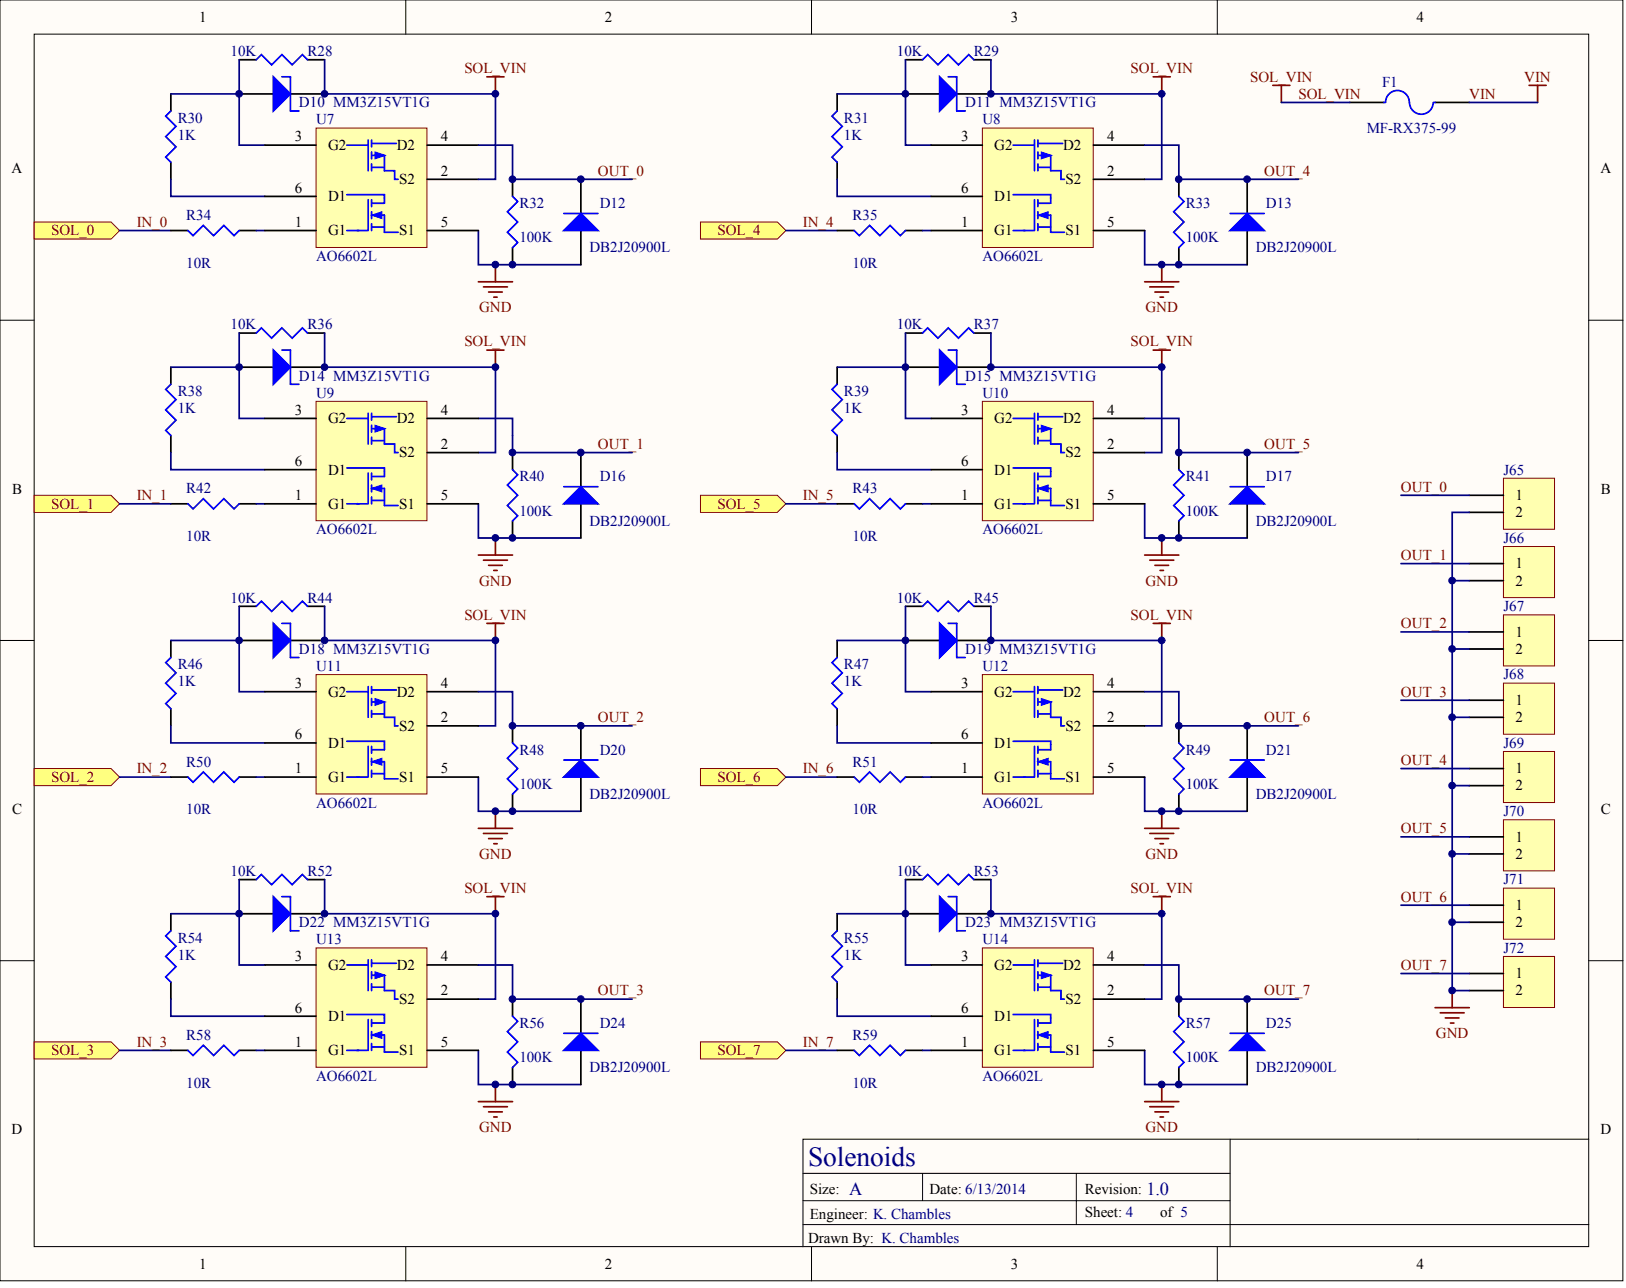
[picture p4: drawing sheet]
<svg xmlns="http://www.w3.org/2000/svg" width="401mm" height="318mm" viewBox="0 0 401 318" stroke-linecap="round" stroke-linejoin="round" font-family="sans-serif">
<defs><g id="words">
<text font-size="6.8" fill="#000080" x="199.5" y="287.6">Solenoids</text>
<g font-size="4.5" fill="#000080">
<text x="209.6" y="294.9">A</text>
<text x="283" y="294.9">1.0</text>
</g>
<g font-size="3.7">
<text x="49.2" y="5.4">1</text>
<text x="149.4" y="5.4">2</text>
<text x="249.5" y="5.4">3</text>
<text x="349.7" y="5.4">4</text>
<text x="72.8" y="34.9">3</text>
<text x="108.8" y="34.9">4</text>
<text x="237.3" y="34.9">3</text>
<text x="273.3" y="34.9">4</text>
<text x="81" y="37">G2</text>
<text x="97.9" y="37">D2</text>
<text x="245.5" y="37">G2</text>
<text x="262.5" y="37">D2</text>
<text x="2.9" y="42.8">A</text>
<text x="72.8" y="47.6">6</text>
<text x="98.6" y="45.4">S2</text>
<text x="108.8" y="43.3">2</text>
<text x="237.3" y="47.6">6</text>
<text x="263.1" y="45.4">S2</text>
<text x="273.3" y="43.3">2</text>
<text x="395.2" y="42.8">A</text>
<text x="81" y="49.7">D1</text>
<text x="245.5" y="49.7">D1</text>
<text x="72.8" y="56">1</text>
<text x="81" y="58.1">G1</text>
<text x="98.6" y="58.1">S1</text>
<text x="108.8" y="56">5</text>
<text x="237.3" y="56">1</text>
<text x="245.5" y="58.1">G1</text>
<text x="263.1" y="58.1">S1</text>
<text x="273.3" y="56">5</text>
<text x="72.8" y="102.3">3</text>
<text x="81" y="104.5">G2</text>
<text x="97.9" y="104.5">D2</text>
<text x="108.8" y="102.3">4</text>
<text x="237.3" y="102.3">3</text>
<text x="245.5" y="104.5">G2</text>
<text x="262.5" y="104.5">D2</text>
<text x="273.3" y="102.3">4</text>
<text x="98.6" y="112.9">S2</text>
<text x="108.8" y="110.8">2</text>
<text x="263.1" y="112.9">S2</text>
<text x="273.3" y="110.8">2</text>
<text x="72.8" y="115">6</text>
<text x="81" y="117.1">D1</text>
<text x="237.3" y="115">6</text>
<text x="245.5" y="117.1">D1</text>
<text x="3" y="121.8">B</text>
<text x="72.8" y="123.4">1</text>
<text x="81" y="125.5">G1</text>
<text x="98.6" y="125.5">S1</text>
<text x="108.8" y="123.4">5</text>
<text x="237.3" y="123.4">1</text>
<text x="245.5" y="125.5">G1</text>
<text x="263.1" y="125.5">S1</text>
<text x="273.3" y="123.4">5</text>
<text x="374.2" y="123.4">1</text>
<text x="395.3" y="121.8">B</text>
<text x="374.2" y="127.6">2</text>
<text x="374.2" y="140.3">1</text>
<text x="374.2" y="144.5">2</text>
<text x="374.2" y="157.1">1</text>
<text x="374.2" y="161.4">2</text>
<text x="72.8" y="169.8">3</text>
<text x="81" y="171.9">G2</text>
<text x="97.9" y="171.9">D2</text>
<text x="108.8" y="169.8">4</text>
<text x="237.3" y="169.8">3</text>
<text x="245.5" y="171.9">G2</text>
<text x="262.5" y="171.9">D2</text>
<text x="273.3" y="169.8">4</text>
<text x="108.8" y="178.2">2</text>
<text x="273.3" y="178.2">2</text>
<text x="374.2" y="174">1</text>
<text x="374.2" y="178.2">2</text>
<text x="72.8" y="182.4">6</text>
<text x="81" y="184.5">D1</text>
<text x="98.6" y="180.3">S2</text>
<text x="237.3" y="182.4">6</text>
<text x="245.5" y="184.5">D1</text>
<text x="263.1" y="180.3">S2</text>
<text x="72.8" y="190.9">1</text>
<text x="108.8" y="190.9">5</text>
<text x="237.3" y="190.9">1</text>
<text x="273.3" y="190.9">5</text>
<text x="374.2" y="190.9">1</text>
<text x="81" y="193">G1</text>
<text x="98.6" y="193">S1</text>
<text x="245.5" y="193">G1</text>
<text x="263.1" y="193">S1</text>
<text x="374.2" y="195.1">2</text>
<text x="3" y="200.9">C</text>
<text x="395.3" y="200.9">C</text>
<text x="374.2" y="207.7">1</text>
<text x="374.2" y="211.9">2</text>
<text x="374.2" y="224.6">1</text>
<text x="374.2" y="228.8">2</text>
<text x="72.8" y="237.2">3</text>
<text x="81" y="239.3">G2</text>
<text x="97.9" y="239.3">D2</text>
<text x="108.8" y="237.2">4</text>
<text x="237.3" y="237.2">3</text>
<text x="245.5" y="239.3">G2</text>
<text x="262.5" y="239.3">D2</text>
<text x="273.3" y="237.2">4</text>
<text x="108.8" y="245.7">2</text>
<text x="273.3" y="245.7">2</text>
<text x="374.2" y="241.4">1</text>
<text x="374.2" y="245.7">2</text>
<text x="72.8" y="249.9">6</text>
<text x="81" y="252">D1</text>
<text x="98.6" y="247.8">S2</text>
<text x="237.3" y="249.9">6</text>
<text x="245.5" y="252">D1</text>
<text x="263.1" y="247.8">S2</text>
<text x="72.8" y="258.3">1</text>
<text x="81" y="260.4">G1</text>
<text x="98.6" y="260.4">S1</text>
<text x="108.8" y="258.3">5</text>
<text x="237.3" y="258.3">1</text>
<text x="245.5" y="260.4">G1</text>
<text x="263.1" y="260.4">S1</text>
<text x="273.3" y="258.3">5</text>
<text x="2.9" y="279.9">D</text>
<text x="395.2" y="279.9">D</text>
<text x="199.9" y="294.6">Size:</text>
<text x="229.5" y="294.6">Date: 6/13/2014</text>
<text x="267.9" y="294.6">Revision:</text>
<text x="199.9" y="300.9">Engineer: K. Chambles</text>
<text x="267.9" y="300.5">Sheet: 4</text>
<text x="286.4" y="300.5">of 5</text>
<text x="199.5" y="306.8">Drawn By: K. Chambles</text>
<text x="49.2" y="313.1">1</text>
<text x="149.4" y="313.1">2</text>
<text x="249.5" y="313.1">3</text>
<text x="349.7" y="313.1">4</text>
</g>
<g font-size="3.7" fill="#000080">
<text x="56.9" y="13.8">10K</text>
<text x="75.9" y="13.8">R28</text>
<text x="221.5" y="13.8">10K</text>
<text x="240.4" y="13.8">R29</text>
<text x="341.3" y="21.4">F1</text>
<text x="73.8" y="26.5">D10 MM3Z15VT1G</text>
<text x="238.3" y="26.5">D11 MM3Z15VT1G</text>
<text x="43.9" y="34.5">1K</text>
<text x="43.9" y="30.3">R30</text>
<text x="78" y="30.7">U7</text>
<text x="208.4" y="34.5">1K</text>
<text x="208.4" y="30.3">R31</text>
<text x="242.5" y="30.7">U8</text>
<text x="337.5" y="32.8">MF-RX375-99</text>
<text x="128.2" y="51.3">R32</text>
<text x="148.1" y="51.3">D12</text>
<text x="292.7" y="51.3">R33</text>
<text x="312.6" y="51.3">D13</text>
<text x="46" y="54.3">R34</text>
<text x="128.2" y="59.8">100K</text>
<text x="210.5" y="54.3">R35</text>
<text x="292.7" y="59.8">100K</text>
<text x="78" y="64.4">AO6602L</text>
<text x="145.5" y="62.3">DB2J20900L</text>
<text x="242.5" y="64.4">AO6602L</text>
<text x="310" y="62.3">DB2J20900L</text>
<text x="46" y="66.1">10R</text>
<text x="210.5" y="66.1">10R</text>
<text x="56.9" y="81.3">10K</text>
<text x="75.9" y="81.3">R36</text>
<text x="221.5" y="81.3">10K</text>
<text x="240.4" y="81.3">R37</text>
<text x="73.8" y="93.9">D14 MM3Z15VT1G</text>
<text x="238.3" y="93.9">D15 MM3Z15VT1G</text>
<text x="43.9" y="101.9">1K</text>
<text x="43.9" y="97.7">R38</text>
<text x="78" y="98.1">U9</text>
<text x="208.4" y="101.9">1K</text>
<text x="208.4" y="97.7">R39</text>
<text x="242.5" y="98.1">U10</text>
<text x="128.2" y="118.8">R40</text>
<text x="148.1" y="118.8">D16</text>
<text x="292.7" y="118.8">R41</text>
<text x="312.6" y="118.8">D17</text>
<text x="371.2" y="117.1">J65</text>
<text x="46" y="121.7">R42</text>
<text x="210.5" y="121.7">R43</text>
<text x="78" y="131.9">AO6602L</text>
<text x="128.2" y="127.2">100K</text>
<text x="145.5" y="129.7">DB2J20900L</text>
<text x="242.5" y="131.9">AO6602L</text>
<text x="292.7" y="127.2">100K</text>
<text x="310" y="129.7">DB2J20900L</text>
<text x="46" y="133.5">10R</text>
<text x="210.5" y="133.5">10R</text>
<text x="371.2" y="134">J66</text>
<text x="56.9" y="148.7">10K</text>
<text x="75.9" y="148.7">R44</text>
<text x="221.5" y="148.7">10K</text>
<text x="240.4" y="148.7">R45</text>
<text x="371.2" y="150.8">J67</text>
<text x="73.8" y="161.4">D18 MM3Z15VT1G</text>
<text x="238.3" y="161.4">D19 MM3Z15VT1G</text>
<text x="43.9" y="165.2">R46</text>
<text x="78" y="165.6">U11</text>
<text x="208.4" y="165.2">R47</text>
<text x="242.5" y="165.6">U12</text>
<text x="371.2" y="167.7">J68</text>
<text x="43.9" y="169.4">1K</text>
<text x="208.4" y="169.4">1K</text>
<text x="371.2" y="184.5">J69</text>
<text x="46" y="189.2">R50</text>
<text x="128.2" y="186.2">R48</text>
<text x="148.1" y="186.2">D20</text>
<text x="210.5" y="189.2">R51</text>
<text x="292.7" y="186.2">R49</text>
<text x="312.6" y="186.2">D21</text>
<text x="128.2" y="194.7">100K</text>
<text x="145.5" y="197.2">DB2J20900L</text>
<text x="292.7" y="194.7">100K</text>
<text x="310" y="197.2">DB2J20900L</text>
<text x="46" y="201">10R</text>
<text x="78" y="199.3">AO6602L</text>
<text x="210.5" y="201">10R</text>
<text x="242.5" y="199.3">AO6602L</text>
<text x="371.2" y="201.4">J70</text>
<text x="56.9" y="216.2">10K</text>
<text x="75.9" y="216.2">R52</text>
<text x="221.5" y="216.2">10K</text>
<text x="240.4" y="216.2">R53</text>
<text x="371.2" y="218.3">J71</text>
<text x="43.9" y="232.6">R54</text>
<text x="73.8" y="228.8">D22 MM3Z15VT1G</text>
<text x="78" y="233">U13</text>
<text x="208.4" y="232.6">R55</text>
<text x="238.3" y="228.8">D23 MM3Z15VT1G</text>
<text x="242.5" y="233">U14</text>
<text x="43.9" y="236.8">1K</text>
<text x="208.4" y="236.8">1K</text>
<text x="371.2" y="235.1">J72</text>
<text x="46" y="256.6">R58</text>
<text x="128.2" y="253.7">R56</text>
<text x="148.1" y="253.7">D24</text>
<text x="210.5" y="256.6">R59</text>
<text x="292.7" y="253.7">R57</text>
<text x="312.6" y="253.7">D25</text>
<text x="128.2" y="262.1">100K</text>
<text x="292.7" y="262.1">100K</text>
<text x="46" y="268.4">10R</text>
<text x="78" y="266.7">AO6602L</text>
<text x="145.5" y="264.6">DB2J20900L</text>
<text x="210.5" y="268.4">10R</text>
<text x="242.5" y="266.7">AO6602L</text>
<text x="310" y="264.6">DB2J20900L</text>
</g>
<g font-size="3.7" fill="#800000">
<text x="114.7" y="18">SOL_VIN</text>
<text x="279.2" y="18">SOL_VIN</text>
<text x="308.7" y="20.2">SOL_VIN</text>
<text x="376.3" y="20.2">VIN</text>
<text x="320.6" y="24.4">SOL_VIN</text>
<text x="362.8" y="24.4">VIN</text>
<text x="147.6" y="43.3">OUT_0</text>
<text x="312.1" y="43.3">OUT_4</text>
<text x="12.7" y="58.1">SOL_0</text>
<text x="33.7" y="56">IN_0</text>
<text x="177.2" y="58.1">SOL_4</text>
<text x="198.3" y="56">IN_4</text>
<text x="118.3" y="77.1">GND</text>
<text x="282.8" y="77.1">GND</text>
<text x="114.7" y="85.5">SOL_VIN</text>
<text x="279.2" y="85.5">SOL_VIN</text>
<text x="147.6" y="110.8">OUT_1</text>
<text x="312.1" y="110.8">OUT_5</text>
<text x="12.7" y="125.5">SOL_1</text>
<text x="33.7" y="123.4">IN_1</text>
<text x="177.2" y="125.5">SOL_5</text>
<text x="198.3" y="123.4">IN_5</text>
<text x="345.9" y="121.3">OUT_0</text>
<text x="345.9" y="138.2">OUT_1</text>
<text x="118.3" y="144.5">GND</text>
<text x="282.8" y="144.5">GND</text>
<text x="114.7" y="152.9">SOL_VIN</text>
<text x="279.2" y="152.9">SOL_VIN</text>
<text x="345.9" y="155">OUT_2</text>
<text x="345.9" y="171.9">OUT_3</text>
<text x="147.6" y="178.2">OUT_2</text>
<text x="312.1" y="178.2">OUT_6</text>
<text x="33.7" y="190.9">IN_2</text>
<text x="198.3" y="190.9">IN_6</text>
<text x="345.9" y="188.8">OUT_4</text>
<text x="12.7" y="193">SOL_2</text>
<text x="177.2" y="193">SOL_6</text>
<text x="345.9" y="205.6">OUT_5</text>
<text x="118.3" y="211.9">GND</text>
<text x="282.8" y="211.9">GND</text>
<text x="114.7" y="220.4">SOL_VIN</text>
<text x="279.2" y="220.4">SOL_VIN</text>
<text x="345.9" y="222.5">OUT_6</text>
<text x="345.9" y="239.3">OUT_7</text>
<text x="147.6" y="245.7">OUT_3</text>
<text x="312.1" y="245.7">OUT_7</text>
<text x="354.5" y="256.2">GND</text>
<text x="12.7" y="260.4">SOL_3</text>
<text x="33.7" y="258.3">IN_3</text>
<text x="177.2" y="260.4">SOL_7</text>
<text x="198.3" y="258.3">IN_7</text>
<text x="118.3" y="279.4">GND</text>
<text x="282.8" y="279.4">GND</text>
</g>
</g></defs>
<g fill="#fffcf8" stroke="#000" stroke-width=".25">
<path d="M0 0h400.7v316.1h-400.7z"/>
<path d="M8.4 8.4h383.9v299.2h-383.9z"/>
</g>
<g fill="none" stroke="#000" stroke-width=".25">
<path d="M100.2 0v8.4M200.4 0v8.4M300.5 0v8.4M0 79h8.4M392.3 79h8.4M0 158.1h8.4M392.3 158.1h8.4M0 237.1h8.4M392.3 237.1h8.4M198.3 289.6h105.4M198.3 296.3h105.4M227.8 289.6v6.7"/>
<path d="M265.7 289.6v12.6M303.7 281.1v26.6M392.3 281.1h-194v26.6M100.2 307.7v8.4M198.3 302.2h194M200.4 307.7v8.4M300.5 307.7v8.4"/>
</g>
<g fill="#ffff80" stroke="#800000" stroke-width=".25">
<path d="M172.9 54.8h19l2.1 2.1-2.1 2.1h-19z" fill-rule="evenodd"/>
<path d="M172.9 122.2h19l2.1 2.1-2.1 2.1h-19z" fill-rule="evenodd"/>
<path d="M172.9 257.1h19l2.1 2.1-2.1 2.1h-19z" fill-rule="evenodd"/>
<path d="M8.4 54.8h19l2.1 2.1-2.1 2.1h-19z" fill-rule="evenodd"/>
<path d="M8.4 122.2h19l2.1 2.1-2.1 2.1h-19z" fill-rule="evenodd"/>
<path d="M8.4 189.7h19l2.1 2.1-2.1 2.1h-19z" fill-rule="evenodd"/>
<path d="M8.4 257.1h19l2.1 2.1-2.1 2.1h-19z" fill-rule="evenodd"/>
<path d="M172.9 189.7h19l2.1 2.1-2.1 2.1h-19z" fill-rule="evenodd"/>
</g>
<path d="M29.5 56.9h12.7M194 56.9h12.7M29.5 124.3h12.7M63.3 124.3h2.1M118.1 124.3v8.5h25.3M194 124.3h12.7M29.5 191.8h12.7M194 191.8h12.7M29.5 259.2h12.7" fill="none" stroke="#000080" stroke-width=".42"/>
<path d="M59.1 82.2h4.2M75.9 82.2h4.2M126.5 111.7v4.2M42.2 124.3h4.2M59.1 124.3h4.2M126.5 128.5v4.3" fill="none" stroke="#000" stroke-width=".42"/>
<path d="M63.3 82.2l1.2-1.3 2.6 2.5 2.5-2.5 2.5 2.5 2.6-2.5 1.2 1.3M126.5 115.9l1.3 1.3-2.5 2.5 2.5 2.5-2.5 2.6 2.5 2.5-1.3 1.2M46.4 124.3l1.3 1.3 2.5-2.5 2.5 2.5 2.6-2.5 2.5 2.5 1.3-1.3" fill="none" stroke="#00f" stroke-width=".42"/>
<path d="M377.5 21.1h4.2M379.6 21.1v4.2M120.2 86.4h4.2M122.3 86.4v4.2M118.1 137h8.4M119.4 138.2h5.9M120.6 139.5h3.4M122.3 132.8v4.2M121.9 140.8h.8" fill="none" stroke="#800000" stroke-width=".42"/>
<path d="M371.2 118h12.6v12.6h-12.6z" fill="#ffffb0" stroke="#800000" stroke-width=".25"/>
<path d="M362.8 122.2h8.4M362.8 126.4h8.4" fill="none" stroke="#000" stroke-width=".42"/>
<path d="M371.2 134.9h12.6v12.6h-12.6z" fill="#ffffb0" stroke="#800000" stroke-width=".25"/>
<path d="M362.8 139.1h8.4M362.8 143.3h8.4" fill="none" stroke="#000" stroke-width=".42"/>
<path d="M371.2 151.7h12.6v12.6h-12.6z" fill="#ffffb0" stroke="#800000" stroke-width=".25"/>
<path d="M362.8 155.9h8.4M362.8 160.2h8.4" fill="none" stroke="#000" stroke-width=".42"/>
<path d="M371.2 168.6h12.6v12.6h-12.6z" fill="#ffffb0" stroke="#800000" stroke-width=".25"/>
<path d="M362.8 172.8h8.4M362.8 177h8.4" fill="none" stroke="#000" stroke-width=".42"/>
<path d="M371.2 185.5h12.6v12.6h-12.6z" fill="#ffffb0" stroke="#800000" stroke-width=".25"/>
<path d="M362.8 189.7h8.4M362.8 193.9h8.4" fill="none" stroke="#000" stroke-width=".42"/>
<path d="M371.2 202.3h12.6v12.6h-12.6z" fill="#ffffb0" stroke="#800000" stroke-width=".25"/>
<path d="M362.8 206.5h8.4M362.8 210.7h8.4" fill="none" stroke="#000" stroke-width=".42"/>
<path d="M371.2 219.2h12.6v12.6h-12.6z" fill="#ffffb0" stroke="#800000" stroke-width=".25"/>
<path d="M362.8 223.4h8.4M362.8 227.6h8.4" fill="none" stroke="#000" stroke-width=".42"/>
<path d="M371.2 236h12.6v12.6h-12.6z" fill="#ffffb0" stroke="#800000" stroke-width=".25"/>
<path d="M333.2 25.3h8.5M354.3 25.3h8.5M42.2 90.6v4.2M59.1 90.6h8.4M71.7 90.6h8.4M42.2 107.5v4.2M143.4 111.7v8.4M143.4 124.3v8.5M362.8 240.2h8.4M362.8 244.5h8.4" fill="none" stroke="#000" stroke-width=".42"/>
<g fill="none" stroke="#000080" stroke-width=".42">
<path d="M316.4 25.3h16.8M362.8 25.3h16.8M42.2 90.6h16.9M59.1 90.6v12.7h6.3M59.1 82.2v8.4M80.1 82.2v8.4h42.2v21.1h-4.2M42.2 111.7v4.2h23.2M118.1 103.3h8.4v8.4h29.6M345.9 122.2h16.9M345.9 139.1h16.9M362.8 126.4h-4.3v50.6M345.9 155.9h16.9"/>
<path d="M358.5 143.3h4.3M345.9 172.8h16.9M358.5 160.2h4.3M358.5 177h4.3M358.5 177v67.5h4.3M345.9 189.7h16.9M358.5 193.9h4.3M345.9 206.5h16.9M358.5 210.7h4.3M345.9 223.4h16.9M358.5 227.6h4.3M194 259.2h12.7"/>
<path d="M345.9 240.2h16.9"/>
</g>
<path d="M314.3 21.1h4.2M316.4 21.1v4.2M354.3 248.7h8.5M355.6 249.9h5.9M356.9 251.2h3.3M358.1 252.5h.9M358.5 244.5v4.2" fill="none" stroke="#800000" stroke-width=".42"/>
<path d="M341.7 25.3h.4M342.1 25.2a2.93 2.93 0 0 1 3-2.9 2.93 2.93 0 0 1 2.9 3M348 25.3a2.93 2.93 0 0 0 2.9 2.9 2.93 2.93 0 0 0 3-2.8M353.9 25.3h.4M42.2 94.8l-1.3 1.3 2.5 2.5-2.5 2.6 2.5 2.5-2.5 2.5 1.3 1.3M69.6 86.4h2.1v8.4h2.1M139.2 120.1h8.4" fill="none" stroke="#00f" stroke-width=".42"/>
<g fill="#00f" stroke="#00f" stroke-width=".42">
<path d="M139.2 124.3l4.2-4.2 4.2 4.2z"/>
<path d="M67.5 86.4l4.2 4.2-4.2 4.2z"/>
</g>
<path d="M78 99h27.4v29.5h-27.4z" fill="#ffffb0" stroke="#800000" stroke-width=".25"/>
<g fill="none" stroke="#000" stroke-width=".42">
<path d="M59.1 14.7h4.2M75.9 14.7h4.2M42.2 23.2v4.2M59.1 23.2h8.4M71.7 23.2h8.4M42.2 56.9h4.2M42.2 40v4.2M59.1 56.9h4.2M126.5 44.2v4.3M143.4 44.2v8.5M143.4 56.9v8.4M126.5 61.1v4.2"/>
<path d="M65.4 103.3h12.6M65.4 115.9h12.6M105.5 103.3h12.6M105.5 111.7h12.6M65.4 124.3h12.6M105.5 124.3h12.6"/>
</g>
<g fill="none" stroke="#00f" stroke-width=".42">
<path d="M63.3 14.7l1.2-1.2 2.6 2.5 2.5-2.5 2.5 2.5 2.6-2.5 1.2 1.2M69.6 19h2.1v8.4h2.1M42.2 27.4l-1.3 1.3 2.5 2.5-2.5 2.5 2.5 2.5-2.5 2.6 1.3 1.2M46.4 56.9l1.3 1.3 2.5-2.6 2.5 2.6 2.6-2.6 2.5 2.6 1.3-1.3M126.5 48.5l1.3 1.2-2.5 2.6 2.5 2.5-2.5 2.5 2.5 2.5-1.3 1.3M139.2 52.7h8.4M85.6 115.5h9.3v2.1h-2.9M85.6 103.3h5.1M90.9 102v7.6M90.9 116.7v7.6M91.7 102v1.7M91.7 104.9v1.7"/>
<path d="M91.7 107.9v1.7M91.7 116.7v1.7M91.7 119.7v1.7M92 102.8h5.9M92 105.8h2.7M92 108.7h2.7M94.9 105.8v3.8h2.5v2.1h.9M85.6 124.3h5.1M91.7 120.5h3.2v4.3h3.4M91.7 122.6v1.7M92 123.5h2.9"/>
</g>
<g fill="#00f" stroke="#00f" stroke-width=".25">
<path d="M91.7 120.5l2.6-.8v1.7z"/>
<path d="M92.6 104.9l2.5 .9-2.5 .8z"/>
</g>
<path d="M120.2 19h4.2M122.3 19v4.2M118.1 69.5h8.4M119.4 70.8h5.9M120.6 72.1h3.4M121.9 73.3h.8M122.3 65.3v4.2" fill="none" stroke="#800000" stroke-width=".42"/>
<path d="M59.1 14.7v8.5h-16.9M59.1 23.2v12.6h6.3M42.2 44.2v4.3h23.2M63.3 56.9h2.1M118.1 56.9v8.4h25.3" fill="none" stroke="#000080" stroke-width=".42"/>
<g fill="#00f" stroke="#00f" stroke-width=".42">
<path d="M139.2 56.9l4.2-4.2 4.2 4.2z"/>
<path d="M67.5 19l4.2 4.2-4.2 4.2z"/>
</g>
<path d="M78 31.6h27.4v29.5h-27.4z" fill="#ffffb0" stroke="#800000" stroke-width=".25"/>
<g fill="none" stroke="#000" stroke-width=".42">
<path d="M65.4 35.8h12.6M105.5 35.8h12.6M65.4 56.9h12.6M65.4 48.5h12.6M105.5 56.9h12.6M105.5 44.2h12.6M42.2 158.1v4.2M59.1 149.6h4.2M59.1 158.1h8.4M71.7 158.1h8.4M75.9 149.6h4.2M42.2 174.9v4.2"/>
<path d="M126.5 179.1v4.2M143.4 179.1v8.5M42.2 191.8h4.2M59.1 191.8h4.2M126.5 196v4.2M143.4 191.8v8.4"/>
</g>
<g fill="none" stroke="#00f" stroke-width=".42">
<path d="M85.6 35.8h5.1M90.9 34.6v7.5M91.7 34.6v1.6M91.7 37.5v1.7M92 35.4h5.9M92 38.3h2.7M94.9 38.3v3.8h2.5v2.1h.9M85.6 48h9.3v2.1h-2.9M85.6 56.9h5.1M90.9 49.3v7.6M91.7 53.1h3.2v4.2h3.4M91.7 40.5v1.6"/>
<path d="M91.7 49.3v1.7M91.7 52.3v1.6M91.7 55.2v1.7M92 56.1h2.9M92 41.3h2.7M63.3 149.6l1.2-1.2 2.6 2.5 2.5-2.5 2.5 2.5 2.6-2.5 1.2 1.2M69.6 153.8h2.1v8.5h2.1M42.2 162.3l-1.3 1.2 2.5 2.6-2.5 2.5 2.5 2.5-2.5 2.5 1.3 1.3M46.4 191.8l1.3 1.2 2.5-2.5 2.5 2.5 2.6-2.5 2.5 2.5 1.3-1.2M126.5 183.3l1.3 1.3-2.5 2.5 2.5 2.6-2.5 2.5 2.5 2.5-1.3 1.3M139.2 187.6h8.4"/>
</g>
<g fill="#00f" stroke="#00f" stroke-width=".25">
<path d="M91.7 53.1l2.6-.8v1.6z"/>
<path d="M92.6 37.5l2.5 .8-2.5 .9z"/>
</g>
<path d="M118.1 35.8h8.4v8.4h29.6M59.1 149.6v8.5h-16.9M59.1 158.1v12.6h6.3M80.1 149.6v8.5h42.2v21h-4.2M42.2 179.1v4.2h23.2M63.3 191.8h2.1M118.1 191.8v8.4h25.3" fill="none" stroke="#000080" stroke-width=".42"/>
<path d="M120.2 153.8h4.2M122.3 153.8v4.3M118.1 204.4h8.4M119.4 205.7h5.9M120.6 206.9h3.4M121.9 208.2h.8M122.3 200.2v4.2" fill="none" stroke="#800000" stroke-width=".42"/>
<g fill="#00f" stroke="#00f" stroke-width=".42">
<path d="M139.2 191.8l4.2-4.2 4.2 4.2z"/>
<path d="M67.5 153.8l4.2 4.3-4.2 4.2z"/>
</g>
<path d="M78 166.5h27.4v29.4h-27.4z" fill="#ffffb0" stroke="#800000" stroke-width=".25"/>
<g fill="none" stroke="#000" stroke-width=".42">
<path d="M65.4 170.7h12.6M105.5 170.7h12.6M105.5 179.1h12.6M65.4 191.8h12.6M65.4 183.3h12.6M105.5 191.8h12.6M59.1 217.1h4.2M75.9 217.1h4.2M42.2 225.5v4.2M59.1 225.5h8.4M71.7 225.5h8.4M42.2 259.2h4.2"/>
<path d="M42.2 242.4v4.2M59.1 259.2h4.2M126.5 246.6v4.2M143.4 246.6v8.4M143.4 259.2v8.4M126.5 263.4v4.2"/>
</g>
<g fill="none" stroke="#00f" stroke-width=".42">
<path d="M85.6 170.7h5.1M90.9 169.4v7.6M91.7 169.4v1.7M91.7 172.4v1.7M91.7 175.3v1.7M92 170.3h5.9M92 173.2h2.7M92 176.2h2.7M94.9 173.2v3.8h2.5v2.1h.9M85.6 182.9h9.3v2.1h-2.9M85.6 191.8h5.1M90.9 184.2v7.6"/>
<path d="M91.7 188h3.2v4.2h3.4M91.7 184.2v1.7M91.7 187.1v1.7M91.7 190.1v1.7M92 190.9h2.9M63.3 217.1l1.2-1.3 2.6 2.5 2.5-2.5 2.5 2.5 2.6-2.5 1.2 1.3M42.2 229.7l-1.3 1.3 2.5 2.5-2.5 2.5 2.5 2.6-2.5 2.5 1.3 1.3M69.6 221.3h2.1v8.4h2.1M46.4 259.2l1.3 1.3 2.5-2.6 2.5 2.6 2.6-2.6 2.5 2.6 1.3-1.3M126.5 250.8l1.3 1.2-2.5 2.6 2.5 2.5-2.5 2.5 2.5 2.6-1.3 1.2M139.2 255h8.4"/>
</g>
<g fill="#00f" stroke="#00f" stroke-width=".25">
<path d="M91.7 188l2.6-.9v1.7z"/>
<path d="M92.6 172.4l2.5 .8-2.5 .9z"/>
</g>
<path d="M118.1 170.7h8.4v8.4h29.6M59.1 217.1v8.4h-16.9M80.1 217.1v8.4h42.2v21.1h-4.2M59.1 225.5v12.6h6.3M42.2 246.6v4.2h23.2M63.3 259.2h2.1M118.1 259.2v8.4h25.3" fill="none" stroke="#000080" stroke-width=".42"/>
<path d="M120.2 221.3h4.2M122.3 221.3v4.2M118.1 271.9h8.4M119.4 273.1h5.9M120.6 274.4h3.4M121.9 275.7h.8M122.3 267.6v4.3" fill="none" stroke="#800000" stroke-width=".42"/>
<g fill="#00f" stroke="#00f" stroke-width=".42">
<path d="M139.2 259.2l4.2-4.2 4.2 4.2z"/>
<path d="M67.5 221.3l4.2 4.2-4.2 4.2z"/>
</g>
<path d="M78 233.9h27.4v29.5h-27.4z" fill="#ffffb0" stroke="#800000" stroke-width=".25"/>
<g fill="none" stroke="#000" stroke-width=".42">
<path d="M223.6 14.7h4.2M240.4 14.7h4.3M206.7 23.2v4.2M223.6 23.2h8.4M236.2 23.2h8.5M206.7 56.9h4.2M206.7 40v4.2M223.6 56.9h4.2M291.1 44.2v4.3M307.9 44.2v8.5M307.9 56.9v8.4M291.1 61.1v4.2"/>
<path d="M65.4 238.1h12.6M105.5 238.1h12.6M65.4 259.2h12.6M65.4 250.8h12.6M105.5 259.2h12.6M105.5 246.6h12.6"/>
</g>
<g fill="none" stroke="#00f" stroke-width=".42">
<path d="M227.8 14.7l1.2-1.2 2.6 2.5 2.5-2.5 2.5 2.5 2.6-2.5 1.2 1.2M234.1 19h2.1v8.4h2.1M206.7 27.4l-1.3 1.3 2.6 2.5-2.6 2.5 2.6 2.5-2.6 2.6 1.3 1.2M210.9 56.9l1.3 1.3 2.5-2.6 2.5 2.6 2.6-2.6 2.5 2.6 1.3-1.3M291.1 48.5l1.2 1.2-2.5 2.6 2.5 2.5-2.5 2.5 2.5 2.5-1.2 1.3M303.7 52.7h8.4M85.6 238.1h5.1M90.9 236.9v7.6M91.7 236.9v1.7M91.7 239.8v1.7M92 237.7h5.9M85.6 250.4h9.3v2.1h-2.9"/>
<path d="M85.6 259.2h5.1M90.9 251.6v7.6M91.7 255.4h3.2v4.2h3.4M91.7 242.8v1.7M91.7 251.6v1.7M91.7 254.6v1.7M91.7 257.5v1.7M92 258.4h2.9M92 240.7h2.7M92 243.6h2.7M94.9 240.7v3.8h2.5v2.1h.9"/>
</g>
<g fill="#00f" stroke="#00f" stroke-width=".25">
<path d="M91.7 255.4l2.6-.8v1.7z"/>
<path d="M92.6 239.8l2.5 .9-2.5 .8z"/>
</g>
<path d="M223.6 14.7v8.5h-16.9M244.7 14.7v8.5h42.1v21h-4.2M223.6 23.2v12.6h6.3M206.7 44.2v4.3h23.2M227.8 56.9h2.1M282.6 56.9v8.4h25.3M118.1 238.1h8.4v8.5h29.6" fill="none" stroke="#000080" stroke-width=".42"/>
<path d="M284.7 19h4.2M286.8 19v4.2M282.6 69.5h8.5M283.9 70.8h5.9M285.2 72.1h3.3M286.4 73.3h.9M286.8 65.3v4.2" fill="none" stroke="#800000" stroke-width=".42"/>
<g fill="#00f" stroke="#00f" stroke-width=".42">
<path d="M303.7 56.9l4.2-4.2 4.2 4.2z"/>
<path d="M232 19l4.2 4.2-4.2 4.2z"/>
</g>
<path d="M242.5 31.6h27.4v29.5h-27.4z" fill="#ffffb0" stroke="#800000" stroke-width=".25"/>
<g fill="none" stroke="#000" stroke-width=".42">
<path d="M229.9 35.8h12.6M270 35.8h12.6M229.9 56.9h12.6M229.9 48.5h12.6M270 56.9h12.6M270 44.2h12.6M206.7 90.6v4.2M223.6 82.2h4.2M223.6 90.6h8.4M236.2 90.6h8.5M240.4 82.2h4.3M206.7 107.5v4.2"/>
<path d="M291.1 111.7v4.2M307.9 111.7v8.4M206.7 124.3h4.2M223.6 124.3h4.2M291.1 128.5v4.3M307.9 124.3v8.5"/>
</g>
<g fill="none" stroke="#00f" stroke-width=".42">
<path d="M250.1 35.8h5.1M255.4 34.6v7.5M256.3 34.6v1.6M256.3 37.5v1.7M256.5 35.4h5.9M256.5 38.3h2.7M259.4 38.3v3.8h2.6v2.1h.8M250.1 48h9.3v2.1h-2.9M250.1 56.9h5.1M255.4 49.3v7.6M256.3 53.1h3.1v4.2h3.4M256.3 40.5v1.6"/>
<path d="M256.3 49.3v1.7M256.3 52.3v1.6M256.3 55.2v1.7M256.5 56.1h2.9M256.5 41.3h2.7M206.7 94.8l-1.3 1.3 2.6 2.5-2.6 2.6 2.6 2.5-2.6 2.5 1.3 1.3M227.8 82.2l1.2-1.3 2.6 2.5 2.5-2.5 2.5 2.5 2.6-2.5 1.2 1.3M234.1 86.4h2.1v8.4h2.1M291.1 115.9l1.2 1.3-2.5 2.5 2.5 2.5-2.5 2.6 2.5 2.5-1.2 1.2M210.9 124.3l1.3 1.3 2.5-2.5 2.5 2.5 2.6-2.5 2.5 2.5 1.3-1.3M303.7 120.1h8.4"/>
</g>
<g fill="#00f" stroke="#00f" stroke-width=".25">
<path d="M256.3 53.1l2.5-.8v1.6z"/>
<path d="M257.1 37.5l2.5 .8-2.5 .9z"/>
</g>
<path d="M282.6 35.8h8.5v8.4h29.5M223.6 82.2v8.4h-16.9M223.6 90.6v12.7h6.3M244.7 82.2v8.4h42.1v21.1h-4.2M206.7 111.7v4.2h23.2M227.8 124.3h2.1M282.6 124.3v8.5h25.3" fill="none" stroke="#000080" stroke-width=".42"/>
<path d="M284.7 86.4h4.2M286.8 86.4v4.2M282.6 137h8.5M283.9 138.2h5.9M285.2 139.5h3.3M286.8 132.8v4.2M286.4 140.8h.9" fill="none" stroke="#800000" stroke-width=".42"/>
<g fill="#00f" stroke="#00f" stroke-width=".42">
<path d="M303.7 124.3l4.2-4.2 4.2 4.2z"/>
<path d="M232 86.4l4.2 4.2-4.2 4.2z"/>
</g>
<path d="M242.5 99h27.4v29.5h-27.4z" fill="#ffffb0" stroke="#800000" stroke-width=".25"/>
<g fill="none" stroke="#000" stroke-width=".42">
<path d="M229.9 103.3h12.6M229.9 115.9h12.6M270 103.3h12.6M270 111.7h12.6M229.9 124.3h12.6M270 124.3h12.6M206.7 158.1v4.2M223.6 149.6h4.2M223.6 158.1h8.4M236.2 158.1h8.5M240.4 149.6h4.3M206.7 174.9v4.2"/>
<path d="M291.1 179.1v4.2M307.9 179.1v8.5M206.7 191.8h4.2M223.6 191.8h4.2M291.1 196v4.2M307.9 191.8v8.4"/>
</g>
<g fill="none" stroke="#00f" stroke-width=".42">
<path d="M250.1 115.5h9.3v2.1h-2.9M250.1 103.3h5.1M255.4 102v7.6M255.4 116.7v7.6M256.3 102v1.7M256.3 104.9v1.7M256.3 107.9v1.7M256.3 116.7v1.7M256.3 119.7v1.7M256.5 102.8h5.9M256.5 105.8h2.7M256.5 108.7h2.7"/>
<path d="M259.4 105.8v3.8h2.6v2.1h.8M250.1 124.3h5.1M256.3 120.5h3.1v4.3h3.4M256.3 122.6v1.7M256.5 123.5h2.9M227.8 149.6l1.2-1.2 2.6 2.5 2.5-2.5 2.5 2.5 2.6-2.5 1.2 1.2M234.1 153.8h2.1v8.5h2.1M206.7 162.3l-1.3 1.2 2.6 2.6-2.6 2.5 2.6 2.5-2.6 2.5 1.3 1.3M210.9 191.8l1.3 1.2 2.5-2.5 2.5 2.5 2.6-2.5 2.5 2.5 1.3-1.2M291.1 183.3l1.2 1.3-2.5 2.5 2.5 2.6-2.5 2.5 2.5 2.5-1.2 1.3M303.7 187.6h8.4"/>
</g>
<g fill="#00f" stroke="#00f" stroke-width=".25">
<path d="M256.3 120.5l2.5-.8v1.7z"/>
<path d="M257.1 104.9l2.5 .9-2.5 .8z"/>
</g>
<path d="M282.6 103.3h8.5v8.4h29.5M223.6 149.6v8.5h-16.9M223.6 158.1v12.6h6.3M244.7 149.6v8.5h42.1v21h-4.2M206.7 179.1v4.2h23.2M227.8 191.8h2.1M282.6 191.8v8.4h25.3" fill="none" stroke="#000080" stroke-width=".42"/>
<path d="M284.7 153.8h4.2M286.8 153.8v4.3M282.6 204.4h8.5M283.9 205.7h5.9M285.2 206.9h3.3M286.4 208.2h.9M286.8 200.2v4.2" fill="none" stroke="#800000" stroke-width=".42"/>
<g fill="#00f" stroke="#00f" stroke-width=".42">
<path d="M303.7 191.8l4.2-4.2 4.2 4.2z"/>
<path d="M232 153.8l4.2 4.3-4.2 4.2z"/>
</g>
<path d="M242.5 166.5h27.4v29.4h-27.4z" fill="#ffffb0" stroke="#800000" stroke-width=".25"/>
<g fill="none" stroke="#000" stroke-width=".42">
<path d="M229.9 170.7h12.6M270 170.7h12.6M270 179.1h12.6M229.9 191.8h12.6M229.9 183.3h12.6M270 191.8h12.6M223.6 217.1h4.2M240.4 217.1h4.3M206.7 225.5v4.2M223.6 225.5h8.4M236.2 225.5h8.5M206.7 259.2h4.2"/>
<path d="M206.7 242.4v4.2M223.6 259.2h4.2M291.1 246.6v4.2M307.9 246.6v8.4M307.9 259.2v8.4M291.1 263.4v4.2"/>
</g>
<g fill="none" stroke="#00f" stroke-width=".42">
<path d="M250.1 170.7h5.1M255.4 169.4v7.6M256.3 169.4v1.7M256.3 172.4v1.7M256.3 175.3v1.7M256.5 170.3h5.9M256.5 173.2h2.7M256.5 176.2h2.7M259.4 173.2v3.8h2.6v2.1h.8M250.1 182.9h9.3v2.1h-2.9M250.1 191.8h5.1M255.4 184.2v7.6"/>
<path d="M256.3 188h3.1v4.2h3.4M256.3 184.2v1.7M256.3 187.1v1.7M256.3 190.1v1.7M256.5 190.9h2.9M227.8 217.1l1.2-1.3 2.6 2.5 2.5-2.5 2.5 2.5 2.6-2.5 1.2 1.3M206.7 229.7l-1.3 1.3 2.6 2.5-2.6 2.5 2.6 2.6-2.6 2.5 1.3 1.3M234.1 221.3h2.1v8.4h2.1M210.9 259.2l1.3 1.3 2.5-2.6 2.5 2.6 2.6-2.6 2.5 2.6 1.3-1.3M291.1 250.8l1.2 1.2-2.5 2.6 2.5 2.5-2.5 2.5 2.5 2.6-1.2 1.2M303.7 255h8.4"/>
</g>
<g fill="#00f" stroke="#00f" stroke-width=".25">
<path d="M256.3 188l2.5-.9v1.7z"/>
<path d="M257.1 172.4l2.5 .8-2.5 .9z"/>
</g>
<path d="M282.6 170.7h8.5v8.4h29.5M223.6 217.1v8.4h-16.9M244.7 217.1v8.4h42.1v21.1h-4.2M223.6 225.5v12.6h6.3M206.7 246.6v4.2h23.2M227.8 259.2h2.1M282.6 259.2v8.4h25.3" fill="none" stroke="#000080" stroke-width=".42"/>
<path d="M284.7 221.3h4.2M286.8 221.3v4.2M282.6 271.9h8.5M283.9 273.1h5.9M285.2 274.4h3.3M286.4 275.7h.9M286.8 267.6v4.3" fill="none" stroke="#800000" stroke-width=".42"/>
<g fill="#00f" stroke="#00f" stroke-width=".42">
<path d="M303.7 259.2l4.2-4.2 4.2 4.2z"/>
<path d="M232 221.3l4.2 4.2-4.2 4.2z"/>
</g>
<path d="M242.5 233.9h27.4v29.5h-27.4z" fill="#ffffb0" stroke="#800000" stroke-width=".25"/>
<path d="M229.9 238.1h12.6M270 238.1h12.6M229.9 259.2h12.6M229.9 250.8h12.6M270 259.2h12.6M270 246.6h12.6" fill="none" stroke="#000" stroke-width=".42"/>
<g fill="none" stroke="#00f" stroke-width=".42">
<path d="M250.1 238.1h5.1M255.4 236.9v7.6M256.3 236.9v1.7M256.3 239.8v1.7M256.5 237.7h5.9M250.1 250.4h9.3v2.1h-2.9M250.1 259.2h5.1M255.4 251.6v7.6M256.3 255.4h3.1v4.2h3.4M256.3 242.8v1.7M256.3 251.6v1.7M256.3 254.6v1.7"/>
<path d="M256.3 257.5v1.7M256.5 258.4h2.9M256.5 240.7h2.7M256.5 243.6h2.7M259.4 240.7v3.8h2.6v2.1h.8"/>
</g>
<g fill="#00f" stroke="#00f" stroke-width=".25">
<path d="M256.3 255.4l2.5-.8v1.7z"/>
<path d="M257.1 239.8l2.5 .9-2.5 .8z"/>
</g>
<path d="M80.1 14.7v8.5h42.2v21h-4.2M282.6 238.1h8.5v8.5h29.5" fill="none" stroke="#000080" stroke-width=".42"/>
<g fill="#000080" stroke="#000080" stroke-width=".25">
<circle cx="59" cy="225.5" r=".82"/>
<circle cx="59" cy="158" r=".82"/>
<circle cx="59" cy="90.6" r=".82"/>
<circle cx="59" cy="23.2" r=".82"/>
<circle cx="80.1" cy="225.5" r=".82"/>
<circle cx="80.1" cy="158" r=".82"/>
<circle cx="80.1" cy="90.6" r=".82"/>
<circle cx="80.1" cy="23.2" r=".82"/>
<circle cx="122.3" cy="267.6" r=".82"/>
<circle cx="122.3" cy="225.5" r=".82"/>
<circle cx="122.3" cy="200.2" r=".82"/>
<circle cx="122.3" cy="158" r=".82"/>
<circle cx="122.3" cy="132.7" r=".82"/>
<circle cx="122.3" cy="90.6" r=".82"/>
<circle cx="122.3" cy="65.3" r=".82"/>
<circle cx="122.3" cy="23.2" r=".82"/>
<circle cx="126.5" cy="267.6" r=".82"/>
<circle cx="126.5" cy="246.5" r=".82"/>
<circle cx="126.5" cy="200.2" r=".82"/>
<circle cx="126.5" cy="179.1" r=".82"/>
<circle cx="126.5" cy="132.7" r=".82"/>
<circle cx="126.5" cy="111.7" r=".82"/>
<circle cx="126.5" cy="65.3" r=".82"/>
<circle cx="126.5" cy="44.2" r=".82"/>
<circle cx="143.4" cy="246.5" r=".82"/>
<circle cx="143.4" cy="179.1" r=".82"/>
<circle cx="143.4" cy="111.7" r=".82"/>
<circle cx="143.4" cy="44.2" r=".82"/>
<circle cx="223.5" cy="225.5" r=".82"/>
<circle cx="223.5" cy="158" r=".82"/>
<circle cx="223.5" cy="90.6" r=".82"/>
<circle cx="223.5" cy="23.2" r=".82"/>
<circle cx="244.6" cy="225.5" r=".82"/>
<circle cx="244.6" cy="158" r=".82"/>
<circle cx="244.6" cy="90.6" r=".82"/>
<circle cx="244.6" cy="23.2" r=".82"/>
<circle cx="286.8" cy="267.6" r=".82"/>
<circle cx="286.8" cy="225.5" r=".82"/>
<circle cx="286.8" cy="200.2" r=".82"/>
<circle cx="286.8" cy="158" r=".82"/>
<circle cx="286.8" cy="132.7" r=".82"/>
<circle cx="286.8" cy="90.6" r=".82"/>
<circle cx="286.8" cy="65.3" r=".82"/>
<circle cx="286.8" cy="23.2" r=".82"/>
<circle cx="291" cy="267.6" r=".82"/>
<circle cx="291" cy="246.5" r=".82"/>
<circle cx="291" cy="200.2" r=".82"/>
<circle cx="291" cy="179.1" r=".82"/>
<circle cx="291" cy="132.7" r=".82"/>
<circle cx="291" cy="111.7" r=".82"/>
<circle cx="291" cy="65.3" r=".82"/>
<circle cx="291" cy="44.2" r=".82"/>
<circle cx="307.9" cy="246.5" r=".82"/>
<circle cx="307.9" cy="179.1" r=".82"/>
<circle cx="307.9" cy="111.7" r=".82"/>
<circle cx="307.9" cy="44.2" r=".82"/>
<circle cx="358.5" cy="244.4" r=".82"/>
<circle cx="358.5" cy="227.6" r=".82"/>
<circle cx="358.5" cy="210.7" r=".82"/>
<circle cx="358.5" cy="193.9" r=".82"/>
<circle cx="358.5" cy="177" r=".82"/>
<circle cx="358.5" cy="160.1" r=".82"/>
<circle cx="358.5" cy="143.3" r=".82"/>
</g>
<use href="#words"/>
</svg>
